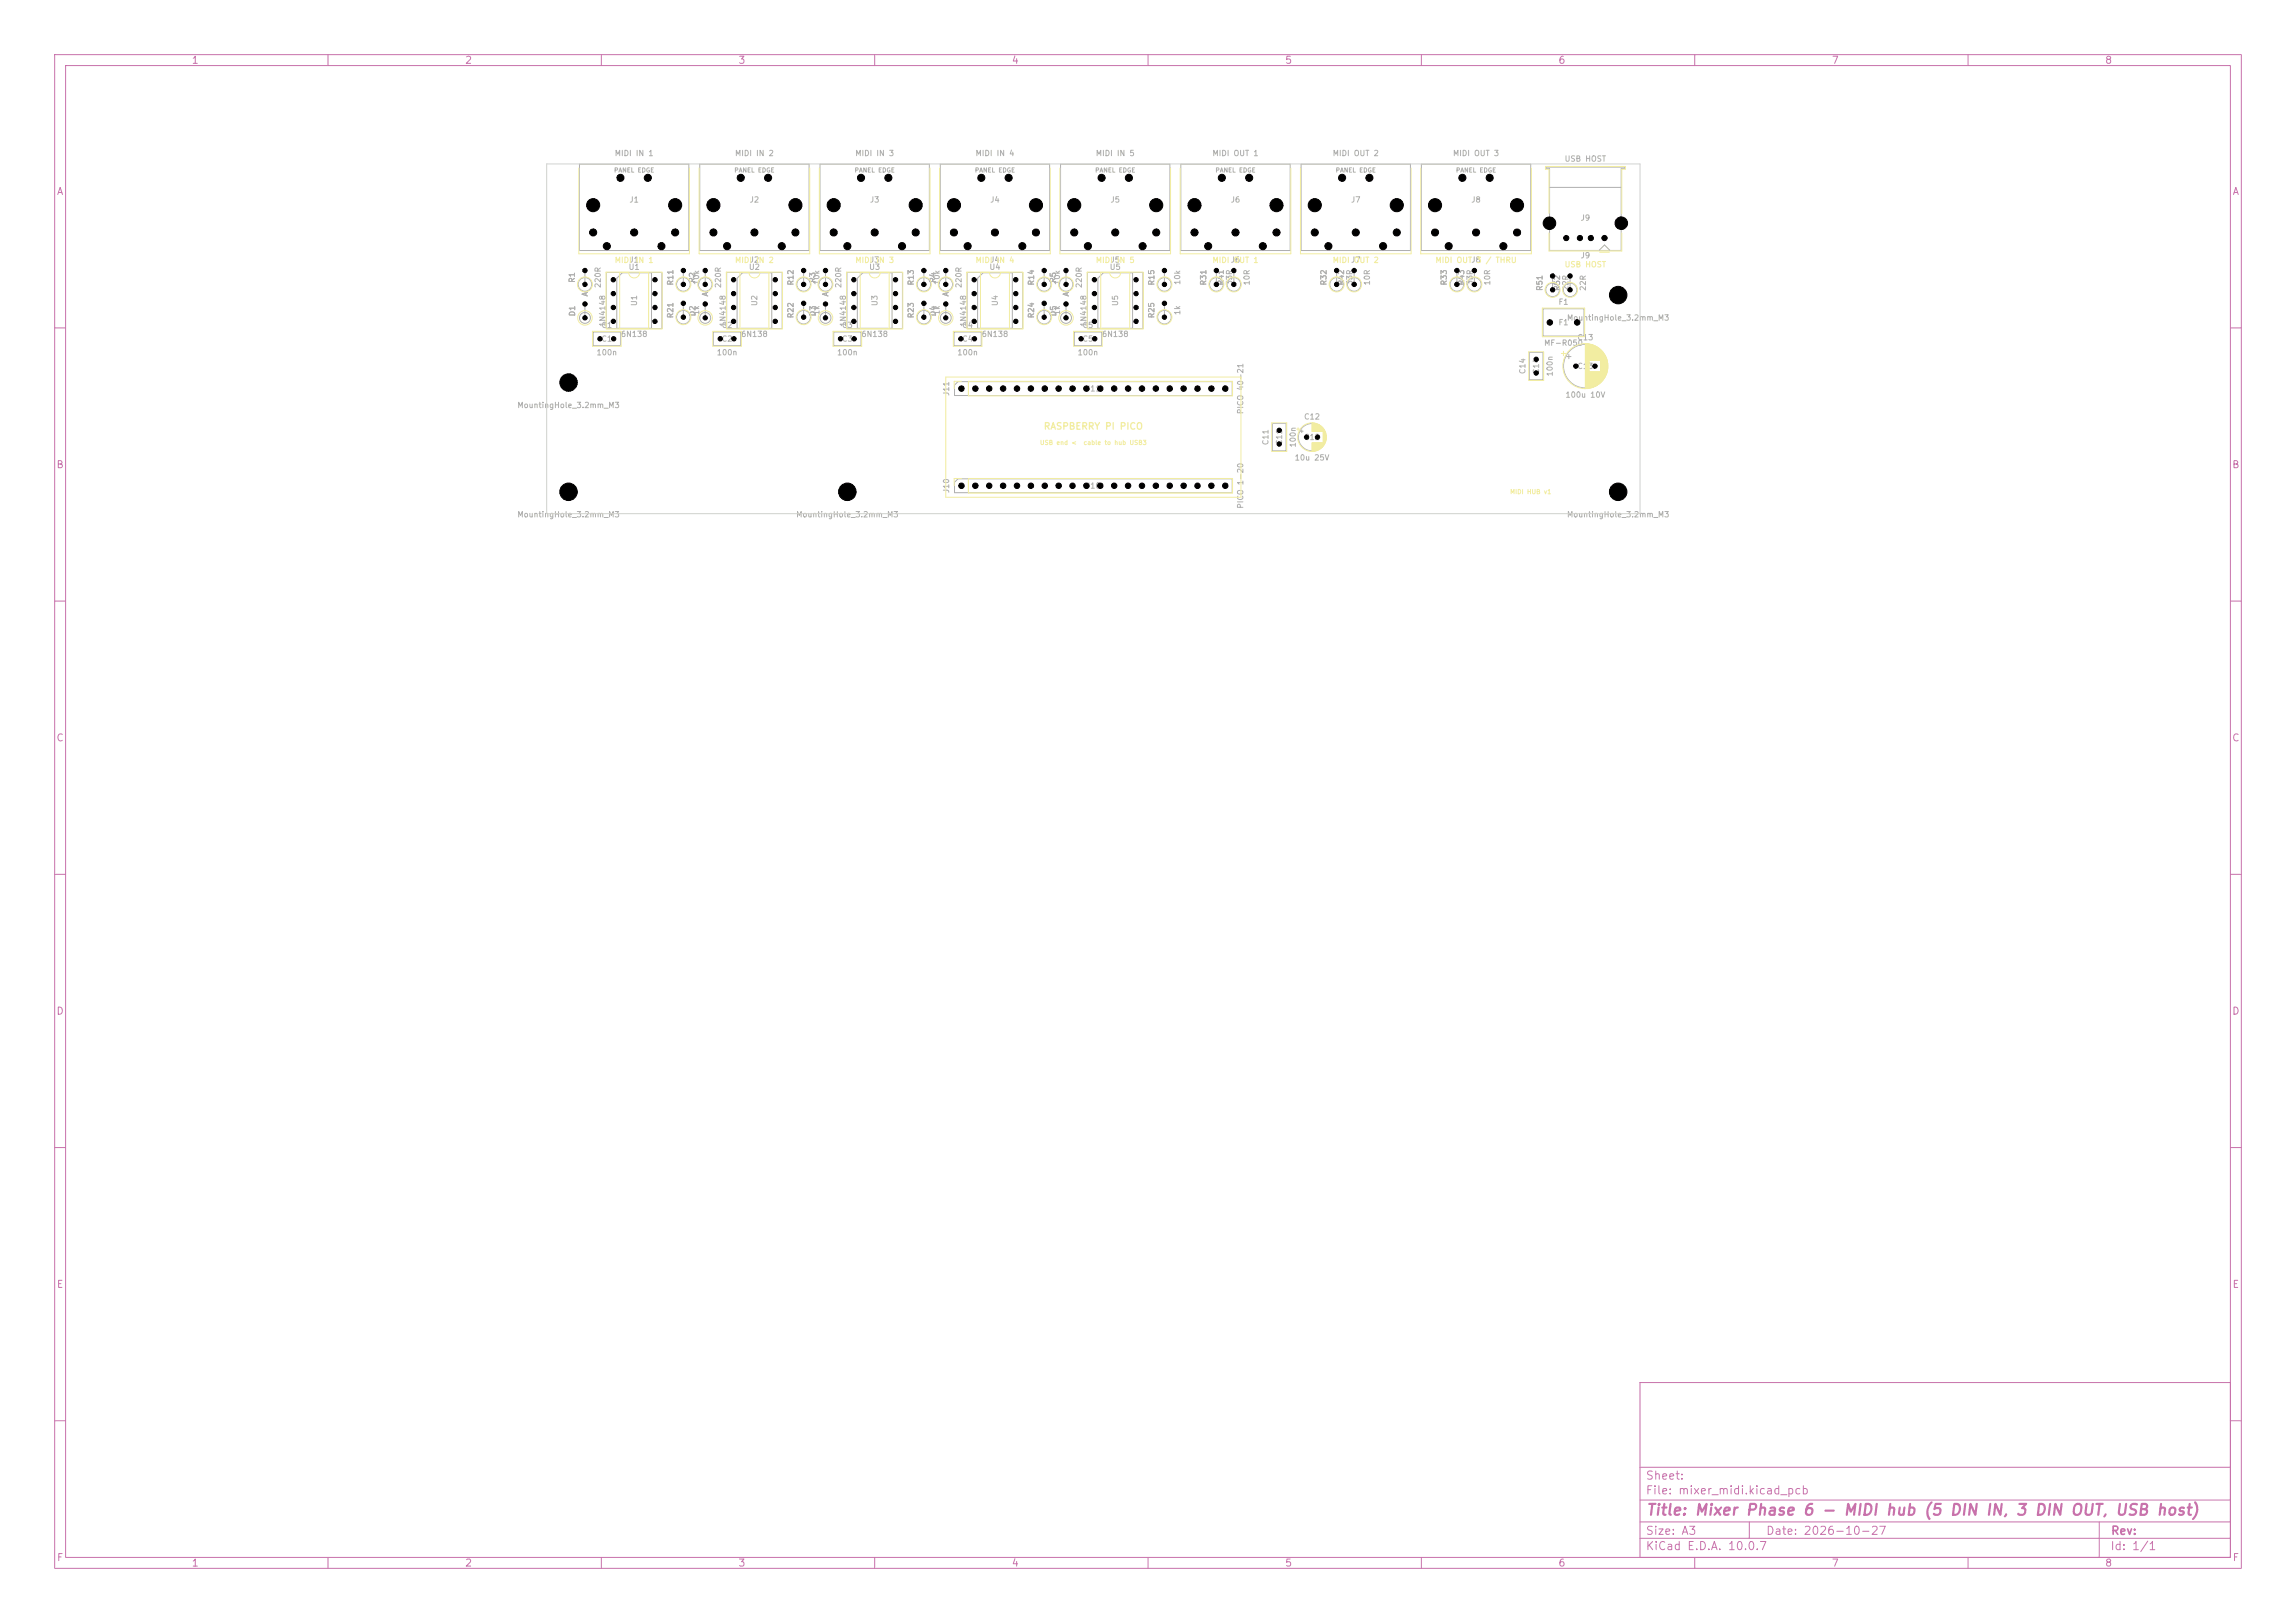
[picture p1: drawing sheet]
<svg xmlns="http://www.w3.org/2000/svg" width="420mm" height="297mm" viewBox="0 0 420 297" stroke-linecap="round" stroke-linejoin="round" font-family="sans-serif">
<defs><g id="words">
<text font-size="2" fill="#c872ab" x="301" y="277.8">Title: Mixer Phase 6 - MIDI hub (5 DIN IN, 3 DIN OUT, USB host)</text>
<g font-size="1.5" fill="#c872ab">
<text x="300.9" y="273.8">File: mixer_midi.kicad_pcb</text>
<text x="300.9" y="271.1">Sheet:</text>
<text x="300.9" y="281.2">Size: A3</text>
<text x="322.9" y="281.2">Date: 2026-10-27</text>
<text x="386" y="281.2">Rev:</text>
<text x="300.9" y="284">KiCad E.D.A. 10.0.7</text>
<text x="385.9" y="284">Id: 1/1</text>
</g>
<g font-size="1.3" fill="#c872ab">
<text x="35" y="12">1</text>
<text x="85" y="12">2</text>
<text x="135" y="12">3</text>
<text x="185" y="12">4</text>
<text x="235" y="12">5</text>
<text x="285" y="12">6</text>
<text x="335" y="12">7</text>
<text x="385" y="12">8</text>
<text x="10.3" y="36">A</text>
<text x="408.3" y="36">A</text>
<text x="10.2" y="86">B</text>
<text x="408.2" y="86">B</text>
<text x="10.2" y="136">C</text>
<text x="408.2" y="136">C</text>
<text x="10.2" y="186">D</text>
<text x="408.2" y="186">D</text>
<text x="10.3" y="236">E</text>
<text x="408.3" y="236">E</text>
<text x="10.3" y="286">F</text>
<text x="35" y="287">1</text>
<text x="85" y="287">2</text>
<text x="135" y="287">3</text>
<text x="185" y="287">4</text>
<text x="235" y="287">5</text>
<text x="285" y="287">6</text>
<text x="335" y="287">7</text>
<text x="385" y="287">8</text>
<text x="408.3" y="286">F</text>
</g>
<text font-size="1.2" fill="#f2eda1" x="190.8" y="78.9">RASPBERRY PI PICO</text>
<g font-size="1" fill="#afafaf">
<text x="112.4" y="28.8">MIDI IN 1</text>
<text x="134.4" y="28.8">MIDI IN 2</text>
<text x="156.4" y="28.8">MIDI IN 3</text>
<text x="178.4" y="28.8">MIDI IN 4</text>
<text x="200.4" y="28.8">MIDI IN 5</text>
<text x="221.7" y="28.8">MIDI OUT 1</text>
<text x="243.7" y="28.8">MIDI OUT 2</text>
<text x="265.7" y="28.8">MIDI OUT 3</text>
<text x="286.1" y="29.8">USB HOST</text>
<text x="115" y="37.3">J1</text>
<text x="137" y="37.3">J2</text>
<text x="159" y="37.3">J3</text>
<text x="181" y="37.3">J4</text>
<text x="203" y="37.3">J5</text>
<text x="225" y="37.3">J6</text>
<text x="247" y="37.3">J7</text>
<text x="269" y="37.3">J8</text>
<text x="289" y="40.6">J9</text>
<text x="289" y="47.5">J9</text>
<text x="105.4" y="51.9" transform="rotate(-90 105.4 51.9)">R1</text>
<text x="110.1" y="52.8" transform="rotate(-90 110.1 52.8)">220R</text>
<text x="114.9" y="49.6">U1</text>
<text x="115" y="48.3">J1</text>
<text x="123.4" y="52.3" transform="rotate(-90 123.4 52.3)">R11</text>
<text x="127.4" y="51.9" transform="rotate(-90 127.4 51.9)">R2</text>
<text x="128.1" y="52.2" transform="rotate(-90 128.1 52.2)">10k</text>
<text x="132.1" y="52.8" transform="rotate(-90 132.1 52.8)">220R</text>
<text x="136.9" y="49.6">U2</text>
<text x="137" y="48.3">J2</text>
<text x="145.4" y="52.3" transform="rotate(-90 145.4 52.3)">R12</text>
<text x="149.4" y="51.9" transform="rotate(-90 149.4 51.9)">R3</text>
<text x="150.1" y="52.2" transform="rotate(-90 150.1 52.2)">10k</text>
<text x="154.1" y="52.8" transform="rotate(-90 154.1 52.8)">220R</text>
<text x="158.9" y="49.6">U3</text>
<text x="159" y="48.3">J3</text>
<text x="167.4" y="52.3" transform="rotate(-90 167.4 52.3)">R13</text>
<text x="171.4" y="51.9" transform="rotate(-90 171.4 51.9)">R4</text>
<text x="172.1" y="52.2" transform="rotate(-90 172.1 52.2)">10k</text>
<text x="176.1" y="52.8" transform="rotate(-90 176.1 52.8)">220R</text>
<text x="180.9" y="49.6">U4</text>
<text x="181" y="48.3">J4</text>
<text x="189.4" y="52.3" transform="rotate(-90 189.4 52.3)">R14</text>
<text x="193.4" y="51.9" transform="rotate(-90 193.4 51.9)">R5</text>
<text x="194.1" y="52.2" transform="rotate(-90 194.1 52.2)">10k</text>
<text x="198.1" y="52.8" transform="rotate(-90 198.1 52.8)">220R</text>
<text x="202.9" y="49.6">U5</text>
<text x="203" y="48.3">J5</text>
<text x="211.4" y="52.3" transform="rotate(-90 211.4 52.3)">R15</text>
<text x="216.1" y="52.2" transform="rotate(-90 216.1 52.2)">10k</text>
<text x="220.9" y="52.3" transform="rotate(-90 220.9 52.3)">R31</text>
<text x="224.1" y="52.3" transform="rotate(-90 224.1 52.3)">R41</text>
<text x="225.6" y="52.3" transform="rotate(-90 225.6 52.3)">33R</text>
<text x="228.8" y="52.3" transform="rotate(-90 228.8 52.3)">10R</text>
<text x="242.9" y="52.3" transform="rotate(-90 242.9 52.3)">R32</text>
<text x="246.1" y="52.3" transform="rotate(-90 246.1 52.3)">R42</text>
<text x="247.6" y="52.3" transform="rotate(-90 247.6 52.3)">33R</text>
<text x="250.8" y="52.3" transform="rotate(-90 250.8 52.3)">10R</text>
<text x="264.9" y="52.3" transform="rotate(-90 264.9 52.3)">R33</text>
<text x="268.1" y="52.3" transform="rotate(-90 268.1 52.3)">R43</text>
<text x="269.6" y="52.3" transform="rotate(-90 269.6 52.3)">33R</text>
<text x="272.8" y="52.3" transform="rotate(-90 272.8 52.3)">10R</text>
<text x="282.4" y="53.3" transform="rotate(-90 282.4 53.3)">R51</text>
<text x="285.6" y="53.3" transform="rotate(-90 285.6 53.3)">R52</text>
<text x="287.1" y="53.3" transform="rotate(-90 287.1 53.3)">22R</text>
<text x="290.3" y="53.3" transform="rotate(-90 290.3 53.3)">22R</text>
<text x="105.4" y="58" transform="rotate(-90 105.4 58)">D1</text>
<text x="107.8" y="54.4" transform="rotate(-90 107.8 54.4)">A</text>
<text x="111" y="59.9" transform="rotate(-90 111 59.9)">1N4148</text>
<text x="116.8" y="56.1" transform="rotate(-90 116.8 56.1)">U1</text>
<text x="123.4" y="58.3" transform="rotate(-90 123.4 58.3)">R21</text>
<text x="127.4" y="58" transform="rotate(-90 127.4 58)">D2</text>
<text x="128.1" y="57.8" transform="rotate(-90 128.1 57.8)">1k</text>
<text x="129.8" y="54.4" transform="rotate(-90 129.8 54.4)">A</text>
<text x="133" y="59.9" transform="rotate(-90 133 59.9)">1N4148</text>
<text x="138.8" y="56.1" transform="rotate(-90 138.8 56.1)">U2</text>
<text x="145.4" y="58.3" transform="rotate(-90 145.4 58.3)">R22</text>
<text x="149.4" y="58" transform="rotate(-90 149.4 58)">D3</text>
<text x="150.1" y="57.8" transform="rotate(-90 150.1 57.8)">1k</text>
<text x="151.8" y="54.4" transform="rotate(-90 151.8 54.4)">A</text>
<text x="155" y="59.9" transform="rotate(-90 155 59.9)">1N4148</text>
<text x="160.8" y="56.1" transform="rotate(-90 160.8 56.1)">U3</text>
<text x="167.4" y="58.3" transform="rotate(-90 167.4 58.3)">R23</text>
<text x="171.4" y="58" transform="rotate(-90 171.4 58)">D4</text>
<text x="172.1" y="57.8" transform="rotate(-90 172.1 57.8)">1k</text>
<text x="173.8" y="54.4" transform="rotate(-90 173.8 54.4)">A</text>
<text x="177" y="59.9" transform="rotate(-90 177 59.9)">1N4148</text>
<text x="182.8" y="56.1" transform="rotate(-90 182.8 56.1)">U4</text>
<text x="189.4" y="58.3" transform="rotate(-90 189.4 58.3)">R24</text>
<text x="193.4" y="58" transform="rotate(-90 193.4 58)">D5</text>
<text x="194.1" y="57.8" transform="rotate(-90 194.1 57.8)">1k</text>
<text x="195.8" y="54.4" transform="rotate(-90 195.8 54.4)">A</text>
<text x="199" y="59.9" transform="rotate(-90 199 59.9)">1N4148</text>
<text x="204.8" y="56.1" transform="rotate(-90 204.8 56.1)">U5</text>
<text x="211.4" y="58.3" transform="rotate(-90 211.4 58.3)">R25</text>
<text x="216.1" y="57.8" transform="rotate(-90 216.1 57.8)">1k</text>
<text x="285" y="56">F1</text>
<text x="285" y="59.8">F1</text>
<text x="286.5" y="58.9">MountingHole_3.2mm_M3</text>
<text x="109" y="65.3">100n</text>
<text x="109.9" y="60.3">C1</text>
<text x="109.9" y="62.8">C1</text>
<text x="113.5" y="61.9">6N138</text>
<text x="131" y="65.3">100n</text>
<text x="131.9" y="60.3">C2</text>
<text x="131.9" y="62.8">C2</text>
<text x="135.5" y="61.9">6N138</text>
<text x="153" y="65.3">100n</text>
<text x="153.9" y="60.3">C3</text>
<text x="153.9" y="62.8">C3</text>
<text x="157.5" y="61.9">6N138</text>
<text x="175" y="65.3">100n</text>
<text x="175.9" y="60.3">C4</text>
<text x="175.9" y="62.8">C4</text>
<text x="179.5" y="61.9">6N138</text>
<text x="197" y="65.3">100n</text>
<text x="197.9" y="60.3">C5</text>
<text x="197.9" y="62.8">C5</text>
<text x="201.5" y="61.9">6N138</text>
<text x="282.4" y="63.5">MF-R050</text>
<text x="288.4" y="62.5">C13</text>
<text x="198.6" y="71.9">J11</text>
<text x="279.3" y="68.6" transform="rotate(-90 279.3 68.6)">C14</text>
<text x="281.8" y="68.6" transform="rotate(-90 281.8 68.6)">C14</text>
<text x="284.3" y="69" transform="rotate(-90 284.3 69)">100n</text>
<text x="288.4" y="67.8">C13</text>
<text x="94.5" y="74.9">MountingHole_3.2mm_M3</text>
<text x="173.9" y="72.5" transform="rotate(-90 173.9 72.5)">J11</text>
<text x="227.7" y="75.9" transform="rotate(-90 227.7 75.9)">PICO 40-21</text>
<text x="238.4" y="77">C12</text>
<text x="286.3" y="73">100u 10V</text>
<text x="232.3" y="81.6" transform="rotate(-90 232.3 81.6)">C11</text>
<text x="234.8" y="81.6" transform="rotate(-90 234.8 81.6)">C11</text>
<text x="237.3" y="82" transform="rotate(-90 237.3 82)">100n</text>
<text x="238.4" y="80.8">C12</text>
<text x="198.6" y="89.6">J10</text>
<text x="236.7" y="84.5">10u 25V</text>
<text x="94.5" y="94.9">MountingHole_3.2mm_M3</text>
<text x="145.5" y="94.9">MountingHole_3.2mm_M3</text>
<text x="173.9" y="90.3" transform="rotate(-90 173.9 90.3)">J10</text>
<text x="227.7" y="93.2" transform="rotate(-90 227.7 93.2)">PICO 1-20</text>
<text x="286.5" y="94.9">MountingHole_3.2mm_M3</text>
</g>
<g font-size="1" fill="#f2eda1">
<text x="112.4" y="48.4">MIDI IN 1</text>
<text x="134.4" y="48.4">MIDI IN 2</text>
<text x="156.4" y="48.4">MIDI IN 3</text>
<text x="178.4" y="48.4">MIDI IN 4</text>
<text x="200.4" y="48.4">MIDI IN 5</text>
<text x="221.7" y="48.4">MIDIJ6</text>
<text x="225.5" y="48.4">OUT 1</text>
<text x="243.7" y="48.4">MIDIJ7</text>
<text x="247.5" y="48.4">OUT 2</text>
<text x="262.5" y="48.4">MIDI OUTJ8</text>
<text x="269.9" y="48.4">3 / THRU</text>
<text x="286.1" y="49.2">USB HOST</text>
</g>
<g font-size=".8" fill="#afafaf">
<text x="112.2" y="31.8">PANEL EDGE</text>
<text x="134.2" y="31.8">PANEL EDGE</text>
<text x="156.2" y="31.8">PANEL EDGE</text>
<text x="178.2" y="31.8">PANEL EDGE</text>
<text x="200.2" y="31.8">PANEL EDGE</text>
<text x="222.2" y="31.8">PANEL EDGE</text>
<text x="244.2" y="31.8">PANEL EDGE</text>
<text x="266.2" y="31.8">PANEL EDGE</text>
</g>
<g font-size=".8" fill="#f2eda1">
<text x="190.1" y="81.6">USB end &lt;</text>
<text x="198.1" y="81.6">cable to hub USB3</text>
<text x="276.1" y="90.6">MIDI HUB v1</text>
</g>
</g></defs>
<g fill="none" stroke="#c872ab" stroke-width=".18">
<path d="M10 10h400v277h-400zM12 12h396v273h-396zM60 10v2M110 10v2M160 10v2M210 10v2M260 10v2M310 10v2M360 10v2M10 60h2M408 60h2M10 110h2"/>
<path d="M408 110h2M10 160h2M408 160h2M10 210h2M408 210h2M300 253h108v32h-108zM10 260h2M300 278.5h108M300 274.5h108M300 268.5h108M320 278.5v3M384 278.5v6.5"/>
<path d="M408 260h2M60 285v2M110 285v2M160 285v2M210 285v2M260 285v2M300 281.5h108M310 285v2M360 285v2"/>
</g>
<g fill="none" stroke="#afafaf" stroke-width=".18">
<path d="M106 30h20v15.8h-20zM128 30h20v15.8h-20zM150 30h20v15.8h-20zM172 30h20v15.8h-20zM194 30h20v15.8h-20zM216 30h20v15.8h-20zM238 30h20v15.8h-20zM260 30h20v15.8h-20zM282.8 30.6h14.4v.3h-.7v14.9h-13.1v-14.9h-.6zM283.4 34.3h13.1M107 49.5v2.5M107 55.6v2.6"/>
<path d="M110.9 49.9h10.2v10.2h-10.2zM112.8 50.9l1-1h5.4v10.2h-6.4zM125 49.5v2.5M125 55.5v2.5M129 49.5v2.5M129 55.6v2.6M132.9 49.9h10.2v10.2h-10.2zM134.8 50.9l1-1h5.4v10.2h-6.4zM147 49.5v2.5M147 55.5v2.5M151 49.5v2.5M151 55.6v2.6"/>
<path d="M154.9 49.9h10.2v10.2h-10.2zM156.8 50.9l1-1h5.4v10.2h-6.4zM169 49.5v2.5M169 55.5v2.5M173 49.5v2.5M173 55.6v2.6M176.9 49.9h10.2v10.2h-10.2zM178.8 50.9l1-1h5.4v10.2h-6.4zM191 49.5v2.5M191 55.5v2.5M195 49.5v2.5M195 55.6v2.6"/>
<path d="M198.9 49.9h10.2v10.2h-10.2zM200.8 50.9l1-1h5.4v10.2h-6.4zM213 49.5v2.5M213 55.5v2.5M222.5 49.5v2.5M225.7 49.5v2.5M244.5 49.5v2.5M247.7 49.5v2.5M266.5 49.5v2.5M269.7 49.5v2.5M282.2 56.5h7.6v5h-7.6zM284 50.5v2.5"/>
<path d="M287.2 50.5v2.5M292.5 45.8l1-1 1 1M108.5 60.7h5v2.6h-5zM130.5 60.7h5v2.6h-5zM152.5 60.7h5v2.6h-5zM174.5 60.7h5v2.6h-5zM174.6 70.5l.6-.7h50.2v2.6h-50.8zM196.5 60.7h5v2.6h-5zM232.8 77.5h2.4v5h-2.4zM237.9 78.9h.5M238.1 78.7v.5M279.8 64.5h2.4v5h-2.4z"/>
<path d="M286.6 65.3h.8M287 64.9v.8M175.2 87.6h50.2v2.6h-50.8v-1.9z"/>
<circle cx="107" cy="58.2" r="1"/>
<circle cx="107" cy="52" r="1.25"/>
<circle cx="125" cy="58" r="1.25"/>
<circle cx="125" cy="52" r="1.25"/>
<circle cx="129" cy="58.2" r="1"/>
<circle cx="129" cy="52" r="1.25"/>
<circle cx="147" cy="58" r="1.25"/>
<circle cx="147" cy="52" r="1.25"/>
<circle cx="151" cy="58.2" r="1"/>
<circle cx="151" cy="52" r="1.25"/>
<circle cx="169" cy="58" r="1.25"/>
<circle cx="169" cy="52" r="1.25"/>
<circle cx="173" cy="58.2" r="1"/>
<circle cx="173" cy="52" r="1.25"/>
<circle cx="191" cy="58" r="1.25"/>
<circle cx="191" cy="52" r="1.25"/>
<circle cx="195" cy="52" r="1.25"/>
<circle cx="195" cy="58.2" r="1"/>
<circle cx="213" cy="58" r="1.25"/>
<circle cx="213" cy="52" r="1.25"/>
<circle cx="222.5" cy="52" r="1.25"/>
<circle cx="225.7" cy="52" r="1.25"/>
<circle cx="244.5" cy="52" r="1.25"/>
<circle cx="247.7" cy="52" r="1.25"/>
<circle cx="266.5" cy="52" r="1.25"/>
<circle cx="269.7" cy="52" r="1.25"/>
<circle cx="284" cy="53" r="1.25"/>
<circle cx="287.2" cy="53" r="1.25"/>
<circle cx="240" cy="80" r="2.5"/>
<circle cx="290" cy="67" r="4"/>
</g>
<g fill="none" stroke="#f2eda1" stroke-width=".18">
<path d="M105.9 30.7v15.7h20.2v-15.7M127.9 30.7v15.7h20.2v-15.7M149.9 30.7v15.7h20.2v-15.7M171.9 30.7v15.7h20.2v-15.7M193.9 30.7v15.7h20.2v-15.7M215.9 30.7v15.7h20.2v-15.7M237.9 30.7v15.7h20.2v-15.7M259.9 30.7v15.7h20.2v-15.7M283.3 39.1v-8.1h-.6v-.5h14.6v.5h-.6v8.1M107 50.6v.1M107 56.7v.1M110.9 49.8h10.2v10.4h-10.2z"/>
<path d="M113.3 49.9h1.7a1 1 0 0 0 1 1 1 1 0 0 0 1-1h1.6v10.2h-5.3zM125 50.6v.1M125 56.6v.1M129 50.6v.1M129 56.7v.1M132.9 49.8h10.2v10.4h-10.2zM135.3 49.9h1.7a1 1 0 0 0 1 1 1 1 0 0 0 1-1h1.6v10.2h-5.3zM147 50.6v.1M147 56.6v.1M151 50.6v.1M151 56.7v.1M154.9 49.8h10.2v10.4h-10.2z"/>
<path d="M157.4 49.9h1.6a1 1 0 0 0 1 1 1 1 0 0 0 1-1h1.6v10.2h-5.2zM169 50.6v.1M169 56.6v.1M173 50.6v.1M173 56.7v.1M176.9 49.8h10.2v10.4h-10.2zM179.3 49.9h1.7a1 1 0 0 0 1 1 1 1 0 0 0 1-1h1.6v10.2h-5.3zM191 50.6v.1M191 56.6v.1M195 50.6v.1M195 56.7v.1M198.9 49.8h10.2v10.4h-10.2z"/>
<path d="M201.4 49.9h1.6a1 1 0 0 0 1 1 1 1 0 0 0 1-1h1.6v10.2h-5.2zM213 50.6v.1M213 56.6v.1M222.5 50.6v.1M225.7 50.6v.1M244.5 50.6v.1M247.7 50.6v.1M266.5 50.6v.1M269.7 50.6v.1M282.1 56.4h7.8v5.2h-7.8zM283.3 42.6v3.3h13.4v-3.3M284 51.6v.1"/>
<path d="M287.2 51.6v.1M292.6 46.2h1.8M108.4 60.6h5.2v2.8h-5.2zM130.4 60.6h5.2v2.8h-5.2zM152.4 60.6h5.2v2.8h-5.2zM173 69h54v22h-54zM174.4 60.6h5.2v2.8h-5.2zM175.9 69.8h-1.4v1.3M177.1 69.8h48.4v2.6h-48.4zM196.4 60.6h5.2v2.8h-5.2zM232.6 77.4h2.8v5.2h-2.8zM237.2 78.5h.5"/>
<path d="M237.4 78.3v.5M240 77.4v1.6M240.1 77.4v1.6M240.2 77.4v1.6M240.3 77.4v1.6M240.4 77.4v1.6M240.4 77.5v1.5M240.5 77.5v1.5M240.6 77.5v1.5M240.7 77.5v1.5M240.8 77.5v1.5M240.9 77.6v1.4"/>
<path d="M241 77.6v1.4M241.1 77.7v1.3M241.2 77.7v1.3M241.3 77.8v1.2M241.4 77.8v1.2M241.4 77.9v1.1M241.5 77.9v1.1M241.6 77.9v1.1M241.6 78v1M241.7 78v1M241.7 78.1v.9M241.8 78.1v.9"/>
<path d="M241.8 78.2v.8M241.9 78.2v.8M241.9 78.3v.7M242 78.3v.7M242 78.4v3.2M242.1 78.4v3.2M242.2 78.6v2.8M242.2 78.7v2.6M242.3 78.7v2.6M242.3 78.8v2.4M242.4 78.9v2.2M242.4 79v2"/>
<path d="M242.5 79.2v1.6M242.5 79.3v1.4M242.6 79.5v1M242.6 79.7v.6M279.6 64.4h2.8v5.2h-2.8zM285.6 64.7h.8M286 64.3v.8M290 62.9v8.2M290.1 62.9v8.2M290.2 62.9v8.2M290.3 62.9v8.2M290.4 62.9v8.2"/>
<path d="M290.5 62.9v8.2M290.5 63v8M290.6 63v8M290.7 63v3M290.7 68v3M290.8 63v3M290.8 68v3M290.9 63v3M290.9 68v3M291 63v3M291 68v3M291 63.1v2.9"/>
<path d="M291 68v2.9M291.1 63.1v2.9M291.1 68v2.9M291.2 63.1v2.9M291.2 68v2.9M291.3 63.1v2.9M291.3 68v2.9M291.4 63.2v2.8M291.4 68v2.8M291.5 63.2v2.8M291.5 68v2.8M291.6 63.2v2.8"/>
<path d="M291.6 68v2.8M291.7 63.3v2.7M291.7 68v2.7M291.8 63.3v2.7M291.8 68v2.7M291.8 63.4v2.6M291.8 68v2.6M291.9 63.4v2.6M291.9 68v2.6M292 68l-.1 2.6M292 63.4v2.6M292 68v2.6"/>
<path d="M292 63.5v2.5M292 68v2.5M292.1 63.5v2.5M292.1 68v2.5M292.2 63.5v2.5M292.2 68v2.5M292.2 63.6v2.4M292.2 68v2.4M292.3 68l-.1 2.4M292.3 63.6v2.4M292.3 68v2.4M292.4 63.7v2.3"/>
<path d="M292.4 68v2.3M292.5 63.7v2.3M292.5 68v2.2M292.5 63.8v2.2M292.6 63.8v2.2M292.6 68v2.2M292.6 63.9v2.1M292.6 68v2.1M292.7 63.9v2.1M292.7 68v2.1M292.8 64v2M292.8 68v2"/>
<path d="M292.8 64v6M292.8 64.1v5.8M292.9 64.1v5.8M293 64.2v5.6M293 64.3v5.4M293.1 64.3v5.4M293.2 64.4v5.2M293.3 64.5v5M293.3 64.6v4.8M293.4 64.7v4.6M293.4 64.8v4.4M293.5 64.8v4.4"/>
<path d="M293.6 65v4M293.6 65.1v3.8M293.7 65.2v3.6M293.7 65.3v3.4M293.8 65.4v3.2M293.9 65.7v2.6M293.9 65.8v2.4M294 65.9v2.2M294 66.1v1.8M294 66.2v1.6M294.1 66.5v1M175.9 87.6h-1.4v1.3"/>
<path d="M177.1 87.6h48.4v2.6h-48.4zM240 81v1.6M240.1 81v1.6M240.2 81v1.6M240.3 81v1.6M240.4 81v1.6M240.4 81v1.5M240.5 81v1.5M240.6 81v1.5M240.7 81v1.5M240.8 81v1.5M240.9 81v1.4"/>
<path d="M241 81v1.4M241.1 81v1.3M241.2 81l-.1 1.3M241.2 81v1.3M241.3 81v1.2M241.4 81v1.2M241.5 81l-.1 1.1M241.5 81v1.1M241.6 81v1.1M241.6 81v1M241.7 81v1M241.7 81v.9"/>
<path d="M241.8 81v.9M241.8 81v.8M241.9 81v.8M241.9 81v.7M242 81v.7"/>
<circle cx="107" cy="52" r="1.37"/>
<circle cx="107" cy="58.2" r="1.33"/>
<circle cx="125" cy="58" r="1.37"/>
<circle cx="125" cy="52" r="1.37"/>
<circle cx="129" cy="52" r="1.37"/>
<circle cx="129" cy="58.2" r="1.33"/>
<circle cx="147" cy="58" r="1.37"/>
<circle cx="147" cy="52" r="1.37"/>
<circle cx="151" cy="52" r="1.37"/>
<circle cx="151" cy="58.2" r="1.33"/>
<circle cx="169" cy="58" r="1.37"/>
<circle cx="169" cy="52" r="1.37"/>
<circle cx="173" cy="58.2" r="1.33"/>
<circle cx="173" cy="52" r="1.37"/>
<circle cx="191" cy="58" r="1.37"/>
<circle cx="191" cy="52" r="1.37"/>
<circle cx="195" cy="52" r="1.37"/>
<circle cx="195" cy="58.2" r="1.33"/>
<circle cx="213" cy="58" r="1.37"/>
<circle cx="213" cy="52" r="1.37"/>
<circle cx="222.5" cy="52" r="1.37"/>
<circle cx="225.7" cy="52" r="1.37"/>
<circle cx="244.5" cy="52" r="1.37"/>
<circle cx="247.7" cy="52" r="1.37"/>
<circle cx="266.5" cy="52" r="1.37"/>
<circle cx="269.7" cy="52" r="1.37"/>
<circle cx="284" cy="53" r="1.37"/>
<circle cx="287.2" cy="53" r="1.37"/>
<circle cx="240" cy="80" r="2.62"/>
<circle cx="290" cy="67" r="4.1"/>
</g>
<path d="M100 30h200v64h-200z" fill="none" stroke="#d0d2cd" stroke-width=".18"/>
<g fill="#000" stroke="#000" stroke-width=".18">
<circle cx="108.5" cy="37.5" r="1.2"/>
<circle cx="113.5" cy="32.5" r=".65"/>
<circle cx="118.5" cy="32.5" r=".65"/>
<circle cx="123.5" cy="37.5" r="1.2"/>
<circle cx="130.5" cy="37.5" r="1.2"/>
<circle cx="135.5" cy="32.5" r=".65"/>
<circle cx="140.5" cy="32.5" r=".65"/>
<circle cx="145.5" cy="37.5" r="1.2"/>
<circle cx="152.5" cy="37.5" r="1.2"/>
<circle cx="157.5" cy="32.5" r=".65"/>
<circle cx="162.5" cy="32.5" r=".65"/>
<circle cx="167.5" cy="37.5" r="1.2"/>
<circle cx="174.5" cy="37.5" r="1.2"/>
<circle cx="179.5" cy="32.5" r=".65"/>
<circle cx="184.5" cy="32.5" r=".65"/>
<circle cx="189.5" cy="37.5" r="1.2"/>
<circle cx="196.5" cy="37.5" r="1.2"/>
<circle cx="201.5" cy="32.5" r=".65"/>
<circle cx="206.5" cy="32.5" r=".65"/>
<circle cx="211.5" cy="37.5" r="1.2"/>
<circle cx="218.5" cy="37.5" r="1.2"/>
<circle cx="223.5" cy="32.5" r=".65"/>
<circle cx="228.5" cy="32.5" r=".65"/>
<circle cx="233.5" cy="37.5" r="1.2"/>
<circle cx="240.5" cy="37.5" r="1.2"/>
<circle cx="245.5" cy="32.5" r=".65"/>
<circle cx="250.5" cy="32.5" r=".65"/>
<circle cx="255.5" cy="37.5" r="1.2"/>
<circle cx="262.5" cy="37.5" r="1.2"/>
<circle cx="267.5" cy="32.5" r=".65"/>
<circle cx="272.5" cy="32.5" r=".65"/>
<circle cx="277.5" cy="37.5" r="1.2"/>
<circle cx="107" cy="52" r=".4"/>
<circle cx="107" cy="49.5" r=".4"/>
<circle cx="107" cy="58.2" r=".4"/>
<circle cx="107" cy="55.6" r=".4"/>
<circle cx="108.5" cy="42.5" r=".65"/>
<circle cx="111" cy="45" r=".65"/>
<circle cx="112.2" cy="51.2" r=".4"/>
<circle cx="112.2" cy="56.3" r=".4"/>
<circle cx="112.2" cy="53.7" r=".4"/>
<circle cx="112.2" cy="58.8" r=".4"/>
<circle cx="116" cy="42.5" r=".65"/>
<circle cx="119.8" cy="56.3" r=".4"/>
<circle cx="119.8" cy="51.2" r=".4"/>
<circle cx="119.8" cy="53.7" r=".4"/>
<circle cx="119.8" cy="58.8" r=".4"/>
<circle cx="121" cy="45" r=".65"/>
<circle cx="123.5" cy="42.5" r=".65"/>
<circle cx="125" cy="55.5" r=".4"/>
<circle cx="125" cy="58" r=".4"/>
<circle cx="125" cy="52" r=".4"/>
<circle cx="125" cy="49.5" r=".4"/>
<circle cx="129" cy="52" r=".4"/>
<circle cx="129" cy="49.5" r=".4"/>
<circle cx="129" cy="55.6" r=".4"/>
<circle cx="129" cy="58.2" r=".4"/>
<circle cx="130.5" cy="42.5" r=".65"/>
<circle cx="133" cy="45" r=".65"/>
<circle cx="134.2" cy="53.7" r=".4"/>
<circle cx="134.2" cy="56.3" r=".4"/>
<circle cx="134.2" cy="58.8" r=".4"/>
<circle cx="134.2" cy="51.2" r=".4"/>
<circle cx="138" cy="42.5" r=".65"/>
<circle cx="141.8" cy="51.2" r=".4"/>
<circle cx="141.8" cy="56.3" r=".4"/>
<circle cx="141.8" cy="53.7" r=".4"/>
<circle cx="141.8" cy="58.8" r=".4"/>
<circle cx="143" cy="45" r=".65"/>
<circle cx="145.5" cy="42.5" r=".65"/>
<circle cx="147" cy="55.5" r=".4"/>
<circle cx="147" cy="58" r=".4"/>
<circle cx="147" cy="52" r=".4"/>
<circle cx="147" cy="49.5" r=".4"/>
<circle cx="151" cy="52" r=".4"/>
<circle cx="151" cy="49.5" r=".4"/>
<circle cx="151" cy="55.6" r=".4"/>
<circle cx="151" cy="58.2" r=".4"/>
<circle cx="152.5" cy="42.5" r=".65"/>
<circle cx="155" cy="45" r=".65"/>
<circle cx="156.2" cy="53.7" r=".4"/>
<circle cx="156.2" cy="51.2" r=".4"/>
<circle cx="156.2" cy="56.3" r=".4"/>
<circle cx="156.2" cy="58.8" r=".4"/>
<circle cx="160" cy="42.5" r=".65"/>
<circle cx="163.8" cy="58.8" r=".4"/>
<circle cx="163.8" cy="51.2" r=".4"/>
<circle cx="163.8" cy="53.7" r=".4"/>
<circle cx="163.8" cy="56.3" r=".4"/>
<circle cx="165" cy="45" r=".65"/>
<circle cx="167.5" cy="42.5" r=".65"/>
<circle cx="169" cy="58" r=".4"/>
<circle cx="169" cy="55.5" r=".4"/>
<circle cx="169" cy="52" r=".4"/>
<circle cx="169" cy="49.5" r=".4"/>
<circle cx="173" cy="49.5" r=".4"/>
<circle cx="173" cy="52" r=".4"/>
<circle cx="173" cy="58.2" r=".4"/>
<circle cx="173" cy="55.6" r=".4"/>
<circle cx="174.5" cy="42.5" r=".65"/>
<circle cx="177" cy="45" r=".65"/>
<circle cx="178.2" cy="51.2" r=".4"/>
<circle cx="178.2" cy="58.8" r=".4"/>
<circle cx="178.2" cy="53.7" r=".4"/>
<circle cx="178.2" cy="56.3" r=".4"/>
<circle cx="182" cy="42.5" r=".65"/>
<circle cx="185.8" cy="56.3" r=".4"/>
<circle cx="185.8" cy="51.2" r=".4"/>
<circle cx="185.8" cy="58.8" r=".4"/>
<circle cx="185.8" cy="53.7" r=".4"/>
<circle cx="187" cy="45" r=".65"/>
<circle cx="189.5" cy="42.5" r=".65"/>
<circle cx="191" cy="55.5" r=".4"/>
<circle cx="191" cy="58" r=".4"/>
<circle cx="191" cy="52" r=".4"/>
<circle cx="191" cy="49.5" r=".4"/>
<circle cx="195" cy="52" r=".4"/>
<circle cx="195" cy="49.5" r=".4"/>
<circle cx="195" cy="58.2" r=".4"/>
<circle cx="195" cy="55.6" r=".4"/>
<circle cx="196.5" cy="42.5" r=".65"/>
<circle cx="199" cy="45" r=".65"/>
<circle cx="200.2" cy="58.8" r=".4"/>
<circle cx="200.2" cy="56.3" r=".4"/>
<circle cx="200.2" cy="51.2" r=".4"/>
<circle cx="200.2" cy="53.7" r=".4"/>
<circle cx="204" cy="42.5" r=".65"/>
<circle cx="207.8" cy="51.2" r=".4"/>
<circle cx="207.8" cy="58.8" r=".4"/>
<circle cx="207.8" cy="56.3" r=".4"/>
<circle cx="207.8" cy="53.7" r=".4"/>
<circle cx="209" cy="45" r=".65"/>
<circle cx="211.5" cy="42.5" r=".65"/>
<circle cx="213" cy="58" r=".4"/>
<circle cx="213" cy="55.5" r=".4"/>
<circle cx="213" cy="52" r=".4"/>
<circle cx="213" cy="49.5" r=".4"/>
<circle cx="218.5" cy="42.5" r=".65"/>
<circle cx="221" cy="45" r=".65"/>
<circle cx="222.5" cy="52" r=".4"/>
<circle cx="222.5" cy="49.5" r=".4"/>
<circle cx="225.7" cy="52" r=".4"/>
<circle cx="225.7" cy="49.5" r=".4"/>
<circle cx="226" cy="42.5" r=".65"/>
<circle cx="231" cy="45" r=".65"/>
<circle cx="233.5" cy="42.5" r=".65"/>
<circle cx="240.5" cy="42.5" r=".65"/>
<circle cx="243" cy="45" r=".65"/>
<circle cx="244.5" cy="52" r=".4"/>
<circle cx="244.5" cy="49.5" r=".4"/>
<circle cx="247.7" cy="52" r=".4"/>
<circle cx="247.7" cy="49.5" r=".4"/>
<circle cx="248" cy="42.5" r=".65"/>
<circle cx="253" cy="45" r=".65"/>
<circle cx="255.5" cy="42.5" r=".65"/>
<circle cx="262.5" cy="42.5" r=".65"/>
<circle cx="265" cy="45" r=".65"/>
<circle cx="266.5" cy="52" r=".4"/>
<circle cx="266.5" cy="49.5" r=".4"/>
<circle cx="269.7" cy="49.5" r=".4"/>
<circle cx="269.7" cy="52" r=".4"/>
<circle cx="270" cy="42.5" r=".65"/>
<circle cx="275" cy="45" r=".65"/>
<circle cx="277.5" cy="42.5" r=".65"/>
<circle cx="283.4" cy="40.8" r="1.15"/>
<circle cx="283.5" cy="59" r=".5"/>
<circle cx="284" cy="53" r=".4"/>
<circle cx="284" cy="50.5" r=".4"/>
<circle cx="286.5" cy="43.6" r=".47"/>
<circle cx="287.2" cy="53" r=".4"/>
<circle cx="287.2" cy="50.5" r=".4"/>
<circle cx="288.5" cy="59" r=".5"/>
<circle cx="289" cy="43.6" r=".47"/>
<circle cx="291" cy="43.6" r=".47"/>
<circle cx="293.5" cy="43.6" r=".47"/>
<circle cx="296" cy="54" r="1.6"/>
<circle cx="296.6" cy="40.8" r="1.15"/>
<circle cx="104" cy="70" r="1.6"/>
<circle cx="109.7" cy="62" r=".4"/>
<circle cx="112.2" cy="62" r=".4"/>
<circle cx="131.7" cy="62" r=".4"/>
<circle cx="134.2" cy="62" r=".4"/>
<circle cx="153.7" cy="62" r=".4"/>
<circle cx="156.2" cy="62" r=".4"/>
<circle cx="175.7" cy="62" r=".4"/>
<circle cx="175.9" cy="71.1" r=".5"/>
<circle cx="178.2" cy="62" r=".4"/>
<circle cx="178.4" cy="71.1" r=".5"/>
<circle cx="180.9" cy="71.1" r=".5"/>
<circle cx="183.5" cy="71.1" r=".5"/>
<circle cx="186" cy="71.1" r=".5"/>
<circle cx="188.6" cy="71.1" r=".5"/>
<circle cx="191.1" cy="71.1" r=".5"/>
<circle cx="193.6" cy="71.1" r=".5"/>
<circle cx="196.2" cy="71.1" r=".5"/>
<circle cx="197.7" cy="62" r=".4"/>
<circle cx="198.7" cy="71.1" r=".5"/>
<circle cx="200.2" cy="62" r=".4"/>
<circle cx="201.3" cy="71.1" r=".5"/>
<circle cx="203.8" cy="71.1" r=".5"/>
<circle cx="206.3" cy="71.1" r=".5"/>
<circle cx="208.9" cy="71.1" r=".5"/>
<circle cx="211.4" cy="71.1" r=".5"/>
<circle cx="214" cy="71.1" r=".5"/>
<circle cx="216.5" cy="71.1" r=".5"/>
<circle cx="219" cy="71.1" r=".5"/>
<circle cx="221.6" cy="71.1" r=".5"/>
<circle cx="224.1" cy="71.1" r=".5"/>
<circle cx="234" cy="78.7" r=".4"/>
<circle cx="281" cy="68.3" r=".4"/>
<circle cx="281" cy="65.7" r=".4"/>
<circle cx="288.3" cy="67" r=".4"/>
<circle cx="291.8" cy="67" r=".4"/>
<circle cx="104" cy="90" r="1.6"/>
<circle cx="155" cy="90" r="1.6"/>
<circle cx="175.9" cy="88.9" r=".5"/>
<circle cx="178.4" cy="88.9" r=".5"/>
<circle cx="180.9" cy="88.9" r=".5"/>
<circle cx="183.5" cy="88.9" r=".5"/>
<circle cx="186" cy="88.9" r=".5"/>
<circle cx="188.6" cy="88.9" r=".5"/>
<circle cx="191.1" cy="88.9" r=".5"/>
<circle cx="193.6" cy="88.9" r=".5"/>
<circle cx="196.2" cy="88.9" r=".5"/>
<circle cx="198.7" cy="88.9" r=".5"/>
<circle cx="201.3" cy="88.9" r=".5"/>
<circle cx="203.8" cy="88.9" r=".5"/>
<circle cx="206.3" cy="88.9" r=".5"/>
<circle cx="208.9" cy="88.9" r=".5"/>
<circle cx="211.4" cy="88.9" r=".5"/>
<circle cx="214" cy="88.9" r=".5"/>
<circle cx="216.5" cy="88.9" r=".5"/>
<circle cx="219" cy="88.9" r=".5"/>
<circle cx="221.6" cy="88.9" r=".5"/>
<circle cx="224.1" cy="88.9" r=".5"/>
<circle cx="234" cy="81.3" r=".4"/>
<circle cx="239" cy="80" r=".4"/>
<circle cx="241" cy="80" r=".4"/>
<circle cx="296" cy="90" r="1.6"/>
</g>
<use href="#words"/>
</svg>
